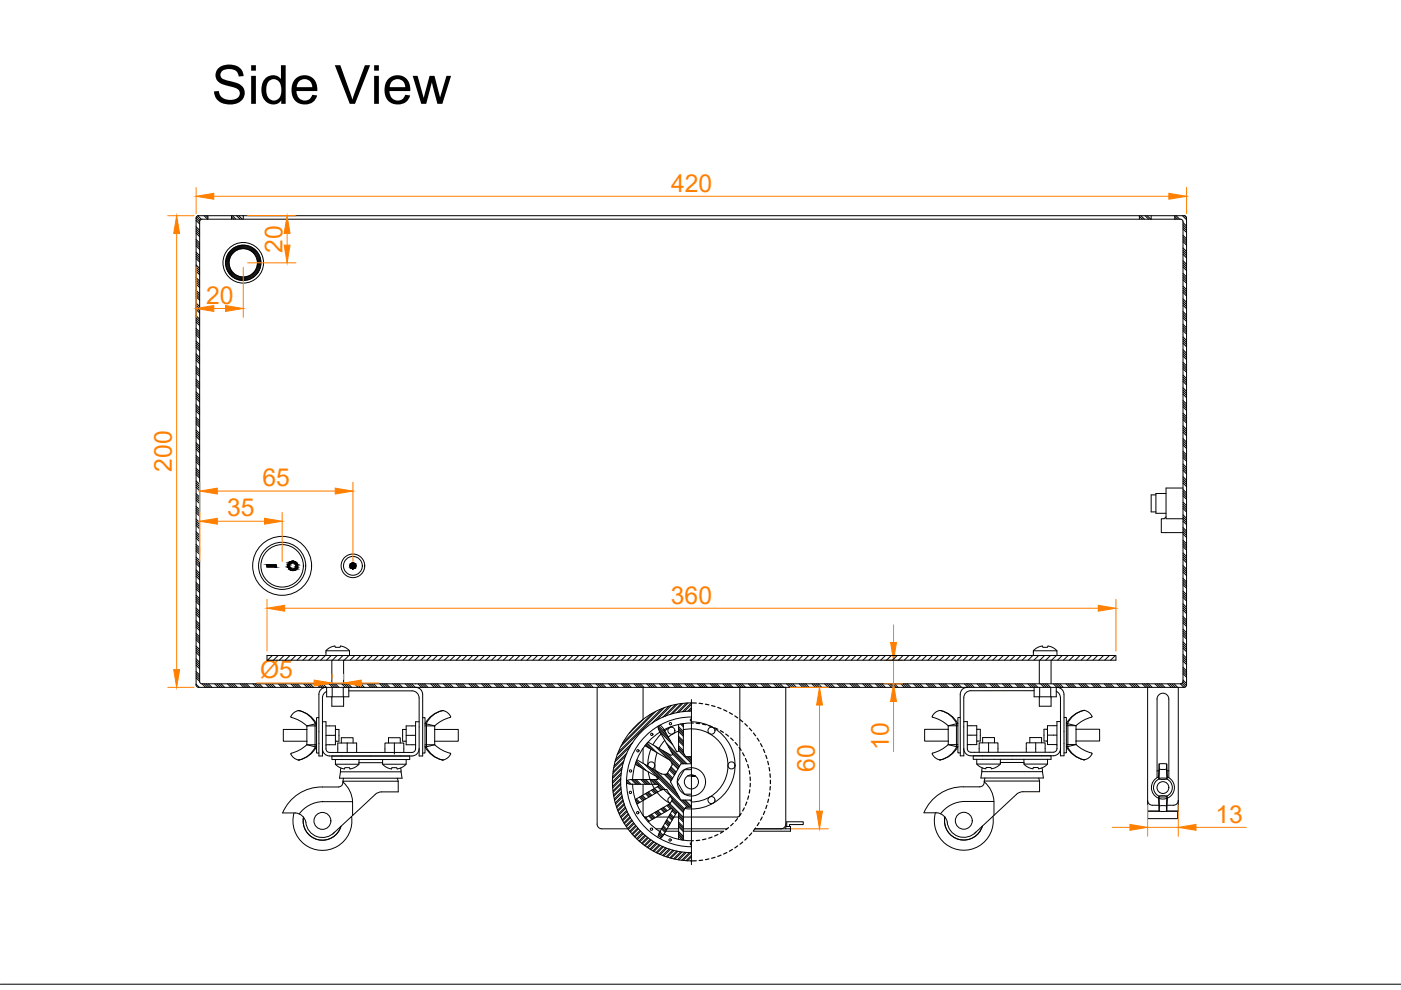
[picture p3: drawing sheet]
<svg xmlns="http://www.w3.org/2000/svg" width="297mm" height="210mm" viewBox="0 0 297 210" stroke-linecap="round" stroke-linejoin="round" font-family="sans-serif">
<defs><g id="words">
<text font-size="11.4" x="44.9" y="22">Side View</text>
<g font-size="5.2" fill="#ff7f00">
<text x="142.3" y="40.6">420</text>
<text x="59.9" y="53.6" transform="rotate(-90 59.9 53.6)">20</text>
<text x="43.7" y="64.4">20</text>
<text x="36.4" y="100" transform="rotate(-90 36.4 100)">200</text>
<text x="55.7" y="103.1">65</text>
<text x="48.2" y="109.5">35</text>
<text x="142.2" y="128">360</text>
<text x="55.1" y="143.7">Ø5</text>
<text x="188.5" y="159" transform="rotate(-90 188.5 159)">10</text>
<text x="172.7" y="163.6" transform="rotate(-90 172.7 163.6)">60</text>
<text x="257.7" y="174.4">13</text>
</g>
</g></defs>
<!-- layer: 0 -->
<g fill="none" stroke="#000" stroke-width=".21">
<path d="M41.6 57.5l.7 .8M41.6 54.8l.7 .8M41.6 52.1l.7 .8M41.6 49.4l.7 .8M41.6 46.7l.7 .8M41.6 59.8l.7 .7M41.6 57.1l.7 .7M41.6 54.4l.7 .7M41.6 51.7l.7 .7M41.6 49l.7 .7M41.6 46.3l.7 .7M41.6 59.3l.7 .8"/>
<path d="M41.6 56.6l.7 .8M41.6 53.9l.7 .8M41.6 51.2l.7 .8M41.6 48.5l.7 .8M41.6 58.9l.7 .7M41.6 56.2l.7 .7M41.6 53.5l.7 .7M41.6 50.8l.7 .7M41.6 48.1l.7 .7M41.7 45.9l.7 .8M41.9 45.7l.8 .8M42.3 47l.3-.5h.2h207.5l.5 .2v.3v97.5l-.2 .4-207.8 .1"/>
<path d="M42.3 47v97.5l-.7-.8M43.3 45.7l.7 .8M43.7 45.7l.4 .4M44.1 45.7v.8M48.6 55.8l-.7 .7M48.6 55.6l-.7 .7M48.6 56l-.7 .7M48.6 55.3l-.8 .8M48.6 56.2l-.6 .6M48.6 55.1l-.8 .8M48.7 56.4l-.6 .6M48.7 56.6l-.6 .6"/>
<path d="M48.7 54.8l-.9 .9M48.8 56.8l-.6 .5M48.8 56.9l-.5 .6M48.9 57.1l-.6 .5M48.9 54.4l-1.1 1M49 57.2l-.6 .6M49.1 57.4l-.6 .5M49.1 46l.5 .5M49.1 45.7v.8M49.1 57.5l-.5 .5M49.3 57.6l-.6 .5M49.3 45.7l.7 .8"/>
<path d="M49.3 57.7l-.5 .6M49.5 57.9l-.6 .5M49.6 58l-.6 .5M49.6 52.5l-1.2 1.3M49.7 58.1l-.5 .5M49.8 58.2l-.5 .5M50 58.3l-.6 .5M50.1 52.3l-2 1.9M50.1 58.3l-.6 .6M50.2 45.7l.7 .8M50.2 58.4l-.5 .6M50.4 58.5l-.6 .5"/>
<path d="M50.4 52.2l-2.4 2.4M50.6 58.6l-.6 .5M50.6 45.7l.8 .8M50.7 58.6l-.6 .6M50.8 52.1l-2.9 2.8M50.9 58.7l-.6 .6M51 52l-3.1 3.2M51.1 58.7l-.6 .6M51.3 52l-1.1 1.1M51.3 58.7l-.7 .7M51.5 58.7l-.7 .7M51.5 45.7l.1 .1"/>
<path d="M51.5 52l-.9 .9M51.6 45.7v.8M51.7 58.7l-.7 .7M51.7 52l-.8 .8M52 52l-.8 .8M52 58.7l-.8 .8M52.2 52l-.8 .7M52.3 58.7l-.9 .8M52.3 52.1l-.6 .6M52.5 52.1l-.6 .6M52.6 58.6l-.9 .9M52.7 52.1l-.6 .7"/>
<path d="M52.9 52.2l-.6 .6M53 58.4l-1.1 1.1M53 52.3l-.6 .6M53.2 52.3l-.6 .6M53.3 52.4l-.5 .6M53.5 52.5l-.6 .5M53.6 52.6l-.5 .5M53.7 52.7l-.5 .5M53.9 52.8l-.6 .5M54 52.9l-.5 .5M54.1 53l-.5 .5M54.2 53.1l-.5 .5"/>
<path d="M54.3 53.2l-.5 .5M54.4 53.3l-.5 .6M54.5 53.4l-.5 .6M54.6 53.6l-.5 .5M54.7 53.7l-.5 .6M54.8 57.7l-1.2 1.2M54.8 53.8l-.5 .6M54.9 54l-.6 .6M55 54.1l-.6 .6M55 57.2l-1.9 2M55 54.3l-.5 .6M55.1 54.5l-.6 .6"/>
<path d="M55.1 56.9l-2.4 2.4M55.2 54.6l-.7 .6M55.2 54.8l-.6 .6M55.2 56.6l-2.8 2.8M55.3 55l-.7 .7M55.3 55.2l-.7 .7M55.3 56.3l-3.2 3.1M55.3 55.4l-.7 .7M55.3 56l-1.1 1.1M55.3 55.6l-.8 .8M55.3 55.8l-.9 .9M241.6 45.9l.6 .6"/>
<path d="M241.6 45.7v.8M241.9 45.7l.7 .8M242.8 45.7l.7 .8M243.2 45.7l.8 .8M244.1 45.7v.8M249.1 46.3l.1 .2M249.1 45.9l.6 .6M249.1 45.7v.8M249.4 45.7l.7 .8M250.7 45.7l.9 .9M250.8 59.3l.8 .8M250.8 56.6l.8 .8"/>
<path d="M250.8 53.9l.8 .8M250.8 51.2l.8 .8M250.8 48.5l.8 .8M250.8 58.9l.8 .7M250.8 56.2l.8 .7M250.8 53.5l.8 .7M250.8 50.8l.8 .7M250.8 48.1l.8 .7M250.8 58.4l.8 .8M250.8 55.7l.8 .8M250.8 53l.8 .8M250.8 50.3l.8 .8"/>
<path d="M250.8 47.6l.8 .8M250.8 58l.8 .7M250.8 55.3l.8 .7M250.8 52.6l.8 .7M250.8 49.9l.8 .7M250.8 47.2l.8 .7M251.2 45.7l.4 .4M41.6 79.1l.7 .7M41.6 76.4l.7 .7M41.6 73.7l.7 .7M41.6 71l.7 .7M41.6 68.3l.7 .7"/>
<path d="M41.6 65.6l.7 .8M41.6 62.9l.7 .8M41.6 60.2l.7 .8M41.6 78.6l.7 .8M41.6 75.9l.7 .8M41.6 73.2l.7 .8M41.6 70.5l.7 .8M41.6 67.8l.7 .8M41.6 65.1l.7 .8M41.6 62.5l.7 .7M41.6 78.2l.7 .7M41.6 75.5l.7 .7"/>
<path d="M41.6 72.8l.7 .7M41.6 70.1l.7 .7M41.6 67.4l.7 .7M41.6 64.7l.7 .8M41.6 62l.7 .8M41.6 77.7l.7 .8M41.6 75l.7 .8M41.6 72.3l.7 .8M41.6 69.6l.7 .8M41.6 66.9l.7 .8M41.6 64.2l.7 .8M41.6 61.6l.7 .7"/>
<path d="M250.8 78.2l.8 .7M250.8 75.5l.8 .7M250.8 72.8l.8 .7M250.8 70.1l.8 .7M250.8 67.4l.8 .7M250.8 64.7l.8 .8M250.8 62l.8 .8M250.8 77.7l.8 .8M250.8 75l.8 .8M250.8 72.3l.8 .8M250.8 69.7l.8 .7M250.8 67l.8 .7"/>
<path d="M250.8 64.3l.8 .7M250.8 61.6l.8 .7M250.8 80l.8 .7M250.8 77.3l.8 .7M250.8 74.6l.8 .7M250.8 71.9l.8 .7M250.8 69.2l.8 .7M250.8 66.5l.8 .8M250.8 63.8l.8 .8M250.8 61.1l.8 .8M250.8 79.5l.8 .8M250.8 76.8l.8 .8"/>
<path d="M250.8 74.1l.8 .8M250.8 71.4l.8 .8M250.8 68.8l.8 .7M250.8 66.1l.8 .7M250.8 63.4l.8 .7M250.8 60.7l.8 .7M41.6 95.2l.7 .8M41.6 97.9l.7 .8M41.6 92.5l.7 .8M41.6 89.8l.7 .8M41.6 87.1l.7 .8M41.6 84.5l.7 .7"/>
<path d="M41.6 81.8l.7 .7M41.6 97.5l.7 .7M41.6 94.8l.7 .7M41.6 92.1l.7 .7M41.6 89.4l.7 .7M41.6 86.7l.7 .8M41.6 84l.7 .8M41.6 81.3l.7 .8M41.6 99.7l.7 .8M41.6 97l.7 .8M41.6 94.3l.7 .8M41.6 91.6l.7 .8"/>
<path d="M41.6 88.9l.7 .8M41.6 86.2l.7 .8M41.6 83.6l.7 .7M41.6 80.9l.7 .7M41.6 99.3l.7 .7M41.6 96.6l.7 .7M41.6 93.9l.7 .7M41.6 91.2l.7 .7M41.6 88.5l.7 .7M41.6 85.8l.7 .8M41.6 83.1l.7 .8M41.6 80.4l.7 .8"/>
<path d="M250.8 95.7l.8 .7M250.8 99.7l.8 .8M250.8 97l.8 .8M250.8 94.3l.8 .8M250.8 91.7l.8 .7M250.8 89l.8 .7M250.8 86.3l.8 .7M250.8 83.6l.8 .7M250.8 80.9l.8 .7M250.8 99.3l.8 .7M250.8 96.6l.8 .7M250.8 93.9l.8 .8"/>
<path d="M250.8 91.2l.8 .8M250.8 88.5l.8 .8M250.8 85.8l.8 .8M250.8 83.1l.8 .8M250.8 80.4l.8 .8M250.8 98.8l.8 .8M250.8 96.1l.8 .8M250.8 93.4l.8 .8M250.8 90.8l.8 .7M250.8 88.1l.8 .7M250.8 85.4l.8 .7M250.8 82.7l.8 .7"/>
<path d="M250.8 98.4l.8 .7M250.8 93l.8 .8M250.8 90.3l.8 .8M250.8 87.6l.8 .8M250.8 84.9l.8 .8M250.8 82.2l.8 .8M41.6 119.5l.7 .7M41.6 116.8l.7 .7M41.6 114.1l.7 .7M41.6 111.4l.7 .7M41.6 108.7l.7 .8M41.6 106l.7 .8"/>
<path d="M41.6 103.3l.7 .8M41.6 100.6l.7 .8M41.6 119l.7 .8M41.6 116.3l.7 .8M41.6 113.6l.7 .8M41.6 110.9l.7 .8M41.6 108.2l.7 .8M41.6 105.6l.7 .7M41.6 102.9l.7 .7M41.6 100.2l.7 .7M41.6 118.6l.7 .7M41.6 115.9l.7 .7"/>
<path d="M41.6 113.2l.7 .7M41.6 110.5l.7 .7M41.6 107.8l.7 .8M41.6 105.1l.7 .8M41.6 102.4l.7 .8M41.6 118.1l.7 .8M41.6 115.4l.7 .8M41.6 112.7l.7 .8M41.6 110l.7 .8M41.6 107.4l.7 .7M41.6 104.7l.7 .7M41.6 102l.7 .7"/>
<path d="M56.6 119.7h2v.5h-2zM245.1 104.9h-1v3.6h1M247.2 109.6l-.4 .4h-.6v2.9h4.6M247.2 104.6h-2.1v4.2h2.1M250.8 118.6l.8 .7M250.8 115.9l.8 .7M250.8 113.2l.8 .8M250.8 110.5l.8 .8M250.8 107.8l.8 .8M250.8 105.1l.8 .8M250.8 102.4l.8 .8M250.8 118.1l.8 .8"/>
<path d="M250.8 115.4l.8 .8M250.8 112.8l.8 .7M250.8 110.1l.8 .7M250.8 107.4l.8 .7M250.8 104.7l.8 .7M250.8 102l.8 .7M250.8 117.7l.8 .7M250.8 115l.8 .8M250.8 112.3l.8 .8M250.8 109.6l.8 .8M250.8 106.9l.8 .8M250.8 104.2l.8 .8"/>
<path d="M250.8 101.5l.8 .8M250.8 119.9l.8 .8M250.8 117.2l.8 .8M250.8 114.5l.8 .8M250.8 111.9l.8 .7M250.8 109.2l.8 .7M250.8 106.5l.8 .7M250.8 103.8l.8 .7M250.8 101.1l.8 .7M250.8 103.5h-3.6v6.5h3.6M41.6 138.3l.7 .8M41.6 135.6l.7 .8"/>
<path d="M41.6 133l.7 .7M41.6 130.3l.7 .7M41.6 127.6l.7 .7M41.6 124.9l.7 .7M41.6 122.2l.7 .7M41.6 137.9l.7 .7M41.6 135.2l.7 .7M41.6 132.5l.7 .7M41.6 129.8l.7 .8M41.6 127.1l.7 .8M41.6 124.4l.7 .8M41.6 121.7l.7 .8"/>
<path d="M41.6 137.4l.7 .8M41.6 134.8l.7 .7M41.6 132.1l.7 .7M41.6 129.4l.7 .7M41.6 126.7l.7 .7M41.6 124l.7 .7M41.6 121.3l.7 .7M41.6 139.7l.7 .7M41.6 137l.7 .7M41.6 134.3l.7 .7M41.6 131.6l.7 .7M41.6 128.9l.7 .8"/>
<path d="M41.6 126.2l.7 .8M41.6 123.5l.7 .8M41.6 120.8l.7 .8M56.6 139h180v1h-180zM57.7 139l-1 1M59 139l-1 1M60.2 139l-1 1M61.5 139l-1 1M62.7 139l-1 1M64 139l-1 1M65.2 139l-1 1M66.5 139l-1 1"/>
<path d="M67.7 139l-1 1M69 139l-1 1M69.1 138h5v1h-5zM70.2 139l-1 1M70.4 140v5M71 137l-1.2 .4-.7 .6M71 137l.1 .2h1l.1-.2 .4 .1 .8 .3 .7 .6M71.5 139l-1 1M72.7 139l-1 1M72.9 140v5M74 139l-1 1M75.2 139l-1 1"/>
<path d="M76.5 139l-1 1M77.7 139l-1 1M79 139l-1 1M80.2 139l-1 1M81.5 139l-1 1M82.7 139l-1 1M84 139l-1 1M85.2 139l-1 1M86.5 139l-1 1M87.7 139l-1 1M89 139l-1 1M90.2 139l-1 1"/>
<path d="M91.5 139l-1 1M92.7 139l-1 1M94 139l-1 1M95.2 139l-1 1M96.5 139l-1 1M97.7 139l-1 1M99 139l-1 1M100.2 139l-1 1M101.5 139l-1 1M102.7 139l-1 1M104 139l-1 1M105.2 139l-1 1"/>
<path d="M106.5 139l-1 1M107.7 139l-1 1M109 139l-1 1M110.2 139l-1 1M111.5 139l-1 1M112.7 139l-1 1M114 139l-1 1M115.2 139l-1 1M116.5 139l-1 1M117.7 139l-1 1M119 139l-1 1M120.2 139l-1 1"/>
<path d="M121.5 139l-1 1M122.7 139l-1 1M124 139l-1 1M125.2 139l-1 1M126.5 139l-1 1M127.7 139l-1 1M129 139l-1 1M130.2 139l-1 1M131.5 139l-1 1M132.7 139l-1 1M134 139l-1 1M135.2 139l-1 1"/>
<path d="M136.5 139l-1 1M137.7 139l-1 1M139 139l-1 1M140.2 139l-1 1M141.5 139l-1 1M142.7 139l-1 1M144 139l-1 1M145.2 139l-1 1M146.5 139l-1 1M147.7 139l-1 1M149 139l-1 1M150.2 139l-1 1"/>
<path d="M151.5 139l-1 1M152.7 139l-1 1M154 139l-1 1M155.2 139l-1 1M156.5 139l-1 1M157.7 139l-1 1M159 139l-1 1M160.2 139l-1 1M161.5 139l-1 1M162.7 139l-1 1M164 139l-1 1M165.2 139l-1 1"/>
<path d="M166.5 139l-1 1M167.7 139l-1 1M169 139l-1 1M170.2 139l-1 1M171.5 139l-1 1M172.7 139l-1 1M174 139l-1 1M175.2 139l-1 1M176.5 139l-1 1M177.7 139l-1 1M179 139l-1 1M180.2 139l-1 1"/>
<path d="M181.5 139l-1 1M182.7 139l-1 1M184 139l-1 1M185.2 139l-1 1M186.5 139l-1 1M187.7 139l-1 1M189 139l-1 1M190.2 139l-1 1M191.5 139l-1 1M192.7 139l-1 1M194 139l-1 1M195.2 139l-1 1"/>
<path d="M196.5 139l-1 1M197.7 139l-1 1M199 139l-1 1M200.2 139l-1 1M201.5 139l-1 1M202.7 139l-1 1M204 139l-1 1M205.2 139l-1 1M206.5 139l-1 1M207.7 139l-1 1M209 139l-1 1M210.2 139l-1 1"/>
<path d="M211.5 139l-1 1M212.7 139l-1 1M214 139l-1 1M215.2 139l-1 1M216.5 139l-1 1M217.7 139l-1 1M219 139l-1 1M219.1 138l1-.8 .9-.2 .1 .2h1l.1-.2 .4 .1 .8 .3 .7 .6M219.1 138h5v1h-5zM220.2 139l-1 1M220.4 140v5M221.5 139l-1 1"/>
<path d="M222.7 139l-1 1M222.8 140v5M224 139l-1 1M225.2 139l-1 1M226.5 139l-1 1M227.7 139l-1 1M229 139l-1 1M230.2 139l-1 1M231.5 139l-1 1M232.7 139l-1 1M234 139l-1 1M235.2 139l-1 1"/>
<path d="M236.5 139l-1 1M250.8 137.4l.8 .8M250.8 134.8l.8 .7M250.8 132.1l.8 .7M250.8 129.4l.8 .7M250.8 126.7l.8 .7M250.8 124l.8 .7M250.8 121.3l.8 .7M250.8 139.7l.8 .7M250.8 137l.8 .8M250.8 134.3l.8 .8M250.8 131.6l.8 .8"/>
<path d="M250.8 128.9l.8 .8M250.8 126.2l.8 .8M250.8 123.5l.8 .8M250.8 120.8l.8 .8M250.8 139.2l.8 .8M250.8 136.5l.8 .8M250.8 133.9l.8 .7M250.8 131.2l.8 .7M250.8 128.5l.8 .7M250.8 125.8l.8 .7M250.8 123.1l.8 .7M250.8 120.4l.8 .7"/>
<path d="M250.8 138.8l.8 .7M250.8 136.1l.8 .8M250.8 133.4l.8 .8M250.8 130.7l.8 .8M250.8 128l.8 .8M250.8 125.3l.8 .8M250.8 122.6l.8 .8M41.6 141l.7 .8M41.6 143.3l.7 .7M41.6 140.6l.7 .7M41.6 142.8l.7 .8M41.6 140.1l.7 .8"/>
<path d="M41.6 145.1l.6 .6M41.6 142.4l.7 .7M42.3 144.5l.1 .2 .4 .3M42.8 145l.8 .7M43.3 145l.7 .7M43.7 145l.8 .7M44.2 145l.7 .7M45.5 145l.8 .7M46 145l.7 .7M46.4 145l.8 .7M46.9 145l.7 .7M48.2 145l.8 .7"/>
<path d="M48.7 145l.7 .7M49.1 145l.8 .7M49.6 145l.7 .7M50.9 145l.8 .7M51.4 145l.7 .7M51.8 145l.8 .7M52.3 145l.7 .7M53.6 145l.8 .7M54.1 145l.7 .7M54.5 145l.8 .7M55 145l.7 .7M56.3 145l.8 .7"/>
<path d="M56.8 145l.7 .7M57.2 145l.8 .7M57.7 145l.7 .7M59 145l.7 .7M59.4 145l.8 .7M59.9 145l.7 .7M60.3 145l.8 .7M61.7 145l.7 .7M61.7 152.1l1.8 .7 1.6 1.1h2M62.1 145l.8 .7M62.6 145l.7 .7M63 145l.8 .7"/>
<path d="M63.4 150.7a5.5 5.5 0 0 1 3.7 2.8h-.2M63.4 150.7a1.84 1.84 0 0 0-1.7 1.4M63.4 150.7a5.1 5.1 0 0 1 3.5 2.8M64.4 145l.7 .7M64.8 145l.8 .7M65.1 157.9a10.1 10.1 0 0 1-3.4 1.9 2.09 2.09 0 0 0 1.7 1.3M65.1 154.7v2.5M65.1 154.7h-5v2.5h5M65.1 157.9h2M65.1 157.9l1.8 .5M65.1 157.2v.7M65.3 145l.7 .7"/>
<path d="M65.7 145l.8 .7M66.9 158.3h.2a5.5 5.5 0 0 1-3.7 2.8M66.9 158.3a5.1 5.1 0 0 1-3.5 2.8M66.9 153.5l-1.8 .4v.8M66.9 153.5v4.8M67.1 145l.7 .7M67.5 145l.8 .7M67.6 152.2h-.5v7.5h.5M68 145l.7 .7M68.4 153h.7v5.8a.75 .75 0 0 0 .8 .7h17.5a.76 .76 0 0 0 .7-.7v-5.8h.8M68.4 158.8a1.5 1.5 0 0 0 1.5 1.5h17.5a1.52 1.52 0 0 0 1.5-1.5M68.4 145l.8 .7"/>
<path d="M69.1 145.7a1.5 1.5 0 0 0-1.5 1.5v13.1h.8v-12.3l.1-.7 .8-.7M69.1 153.9h2v4h-2M69.1 155.9h2M69.3 145.7v2h4.7v-2M69.8 145l.7 .7M70.2 145l.8 .7M70.4 147.7v2h2.5v-2M70.4 145.7v2M70.7 145l.7 .7M71.1 145l.8 .7M71.1 154.7h.8v2.5h-.8M71.6 159.5v-2h4v2"/>
<path d="M72.4 157.5v-1.1h2.5v1.1M72.5 145l.7 .7M72.8 145.7v2M72.9 145l.8 .7M73.4 145l.7 .7M73.6 157.5v2M73.8 145l.8 .7M74 146.5h13.4a1.5 1.5 0 0 1 1.5 1.5M75.2 145l.7 .7M75.6 145l.8 .7M76.1 145l.7 .7M76.5 145l.8 .7"/>
<path d="M77.9 145l.7 .7M78.3 145l.8 .7M78.7 145l.8 .7M79.2 145l.8 .7M80.5 145l.8 .7M81 145l.7 .7M81.4 145l.8 .7M81.6 159.5v-2h4v2M81.9 145l.7 .7M82.4 157.5v-1.1h2.5v1.1M83.2 145l.8 .7M83.6 157.5v2.4"/>
<path d="M83.7 145l.7 .7M84.1 145l.8 .7M84.6 145l.7 .7M85.9 145l.8 .7M86.1 155.9h2M86.1 154.7h-.7v2.5h.7M86.4 145l.7 .7M86.8 145l.8 .7M87.3 145l.7 .7M88.1 145.7a1.5 1.5 0 0 1 1.5 1.5v13.1h-.7v-12.3M88.1 153.9h-2v4h2M88.6 145l.8 .7"/>
<path d="M89.1 145l.7 .7M89.5 145l.8 .7M89.6 152.2h.5v7.5h-.5M90 145l.7 .7M90.1 157.9h2.1M90.4 153.5v4.8M90.4 153.5l1.8 .4v.8M90.4 158.3a5.1 5.1 0 0 0 3.4 2.8M90.4 158.3h-.3a5.5 5.5 0 0 0 3.7 2.8M91.3 145l.8 .7M91.8 145l.7 .7M92.2 157.9a10.1 10.1 0 0 0 3.4 1.9 2.09 2.09 0 0 1-1.8 1.3"/>
<path d="M92.2 154.7v2.5M92.2 154.7h5v2.5h-5M92.2 157.9l-1.8 .5M92.2 157.2v.7M92.2 145l.8 .7M92.7 145l.7 .7M93.8 150.7a1.84 1.84 0 0 1 1.7 1.4M93.8 150.7a5.4 5.4 0 0 0-3.7 2.8h.3M93.8 150.7a5.1 5.1 0 0 0-3.4 2.8M94 150.7h-.2M94 145l.8 .7M94.5 145l.7 .7"/>
<path d="M94.9 145l.8 .7M95.4 145l.7 .7M95.5 152.1l-1.8 .7-1.5 1.1h-2.1M96.7 145l.8 .7M97.2 145l.7 .7M97.6 145l.8 .7M98.1 145l.7 .7M99.4 145l.8 .7M99.9 145l.7 .7M100.3 145l.8 .7M100.7 145l.8 .7M102.1 145l.7 .7"/>
<path d="M102.5 145l.8 .7M103 145l.7 .7M103.4 145l.8 .7M104.8 145l.7 .7M105.2 145l.8 .7M105.7 145l.7 .7M106.1 145l.8 .7M107.5 145l.7 .7M107.9 145l.8 .7M108.4 145l.7 .7M108.8 145l.8 .7M110.2 145l.7 .7"/>
<path d="M110.6 145l.8 .7M111.1 145l.7 .7M111.5 145l.8 .7M112.9 145l.7 .7M113.3 145l.8 .7M113.8 145l.7 .7M114.2 145l.8 .7M115.6 145l.7 .7M116 145l.8 .7M116.5 145l.7 .7M116.9 145l.8 .7M118.3 145l.7 .7"/>
<path d="M118.7 145l.8 .7M119.2 145l.7 .7M119.6 145l.8 .7M121 145l.7 .7M121.4 145l.8 .7M121.9 145l.7 .7M122.3 145l.8 .7M123.7 145l.7 .7M124.1 145l.7 .7M124.6 145l.7 .7M125 145l.7 .7M126.4 145l.7 .7"/>
<path d="M126.6 145.7v29M126.8 145l.7 .7M127.2 145l.8 .7M127.7 145l.7 .7M129 145l.8 .7M129.5 145l.7 .7M129.9 145l.8 .7M130.4 145l.7 .7M131.7 145l.8 .7M132.2 145l.7 .7M132.6 145l.8 .7M133.1 145l.7 .7"/>
<path d="M134.4 145l.8 .7M134.9 145l.7 .7M135.3 145l.8 .7M135.8 145l.7 .7M136.3 145.7v6.8M136.3 158.7v3.1M137.1 145l.8 .7M137.6 145l.7 .7M138 158.8l-.5 1.8-.2 1.8M138 145l.8 .7M138.5 145l.7 .7M139.3 159.6l-.4 1.8v1.9"/>
<path d="M139.8 145l.8 .7M140.2 155.6l-1 1.1-.8 1.2M140.3 145l.7 .7M140.7 145l.8 .7M140.9 157l-1.2 1.7M141.2 145l.7 .7M142.5 154l-1.6 1M142.5 145l.8 .7M143 145l.7 .7M143.4 145l.8 .7M143.9 145l.7 .7M143.9 155l-2.2 1.3"/>
<path d="M144.9 154.7a7.8 7.8 0 0 1 9.4 6.7 7.8 7.8 0 0 1-7.7 8.6M145.2 145l.8 .7M145.7 145l.7 .7M146.1 145l.8 .7M146.6 145l.7 .7M146.6 153a9.2 9.2 0 0 1 9.2 10 9.2 9.2 0 0 1-10.6 8.4M146.6 145.7h20v29M146.6 148.3v.7M147.9 145l.7 .7M148.3 145l.8 .7M148.8 145l.7 .7M149.2 145l.8 .7"/>
<path d="M150.6 145l.7 .7M151 145l.8 .7M151.5 145l.7 .7M151.9 145l.8 .7M153.3 145l.7 .7M153.7 145l.8 .7M154.2 145l.7 .7M154.6 145l.8 .7M156 145l.7 .7M156.4 145l.8 .7M156.9 145.7l-.1 27.3-.4 .2h-11.5M156.9 145l.7 .7"/>
<path d="M157.3 145l.8 .7M158.7 145l.7 .7M159.1 145l.8 .7M159.6 145l.7 .7M160 145l.8 .7M161.4 145l.7 .7M161.8 145l.8 .7M162.3 145l.7 .7M162.7 145l.8 .7M164.1 145l.7 .7M164.5 145l.8 .7M165 145l.7 .7"/>
<path d="M165.4 145l.8 .7M166.8 145l.7 .7M167.2 145l.8 .7M167.7 145l.7 .7M168.1 145l.8 .7M169.4 145l.8 .7M169.9 145l.8 .7M170.3 145l.8 .7M170.8 145l.7 .7M172.1 145l.8 .7M172.6 145l.7 .7M173 145l.8 .7"/>
<path d="M173.5 145l.7 .7M174.8 145l.8 .7M175.3 145l.7 .7M175.7 145l.8 .7M176.2 145l.7 .7M177.5 145l.8 .7M178 145l.7 .7M178.4 145l.8 .7M178.9 145l.7 .7M180.2 145l.8 .7M180.7 145l.7 .7M181.1 145l.8 .7"/>
<path d="M181.6 145l.7 .7M182.9 145l.8 .7M183.4 145l.7 .7M183.8 145l.8 .7M184.3 145l.7 .7M185.6 145l.8 .7M186.1 145l.7 .7M186.5 145l.8 .7M187 145l.7 .7M188.3 145l.8 .7M188.8 145l.7 .7M189.2 145l.8 .7"/>
<path d="M189.6 145l.8 .7M191 145l.8 .7M191.4 145l.8 .7M191.9 145l.7 .7M192.3 145l.8 .7M193.7 145l.7 .7M194.1 145l.8 .7M194.6 145l.7 .7M195 145l.8 .7M196.4 145l.7 .7M196.8 145l.8 .7M197.3 145l.7 .7"/>
<path d="M197.7 145l.8 .7M199.1 145l.7 .7M199.4 150.7a5.1 5.1 0 0 1 3.4 2.7M199.4 150.6a5.5 5.5 0 0 1 3.7 2.9M199.4 150.6a1.67 1.67 0 0 0-1.7 1.5l1.8 .7 1.5 1.1h2.1M199.5 145l.8 .7M200 145l.7 .7M200.4 145l.8 .7M201 154.6v2.5M201 154.6h-5v2.5h5M201 157.9l-1.5 1.1-1.8 .7M201 157.9l1.8 .4"/>
<path d="M201 157.1v.8M201.8 145l.7 .7M202.2 145l.8 .7M202.7 145l.7 .7M202.8 153.4l.3 .1M202.8 158.3a4.9 4.9 0 0 1-3.6 2.8 1.5 1.5 0 0 1-1.5-1.4M202.8 153.4v4.9M202.8 158.3h.3a5.3 5.3 0 0 1-3.9 2.8M202.8 153.4l-1.8 .5v.7M203.1 157.9h-2.1M203.1 145l.8 .7M203.6 152.1h-.5v7.5h.5"/>
<path d="M204.5 145l.7 .7M204.9 145l.8 .7M205.1 145.7a1.5 1.5 0 0 0-1.5 1.5v13.1h.8l-.1-1.5M205.1 145.7h-163.3l-.2-.5v-99.2l.5-.3 209.2 .1 .3 .4v99l-.3 .5h-.2h-7.8M205.1 145.7h38.2M205.1 153.9h2v4h-2M205.1 155.9h2M205.4 145l.7 .7M205.8 145l.8 .7M207.1 154.6h.7v2.5h-.7M207.2 145l.7 .7M207.6 159.5v-2h4v2"/>
<path d="M207.6 145l.8 .7M208.1 145l.7 .7M208.3 157.5v-1.1h2.5v1.1M208.5 145l.8 .7M209.6 157.5v2M209.9 145l.7 .7M210.3 145l.8 .7M210.8 145l.7 .7M211.2 145l.8 .7M212.6 145l.7 .7M213 145l.7 .7M213.5 145l.7 .7"/>
<path d="M213.9 145l.7 .7M215.3 145l.7 .7M215.7 145l.7 .7M216.2 145l.7 .7M216.6 145l.7 .7M217.6 159.5v-2h4v2M217.9 145l.8 .7M218.3 157.5v-1.1h2.5v1.1M218.4 145l.7 .7M218.8 145l.8 .7M219.3 146.4h-13.5a1.5 1.5 0 0 0-1.5 1.5v10.9M219.3 145.7v2h4.7v-2"/>
<path d="M219.3 145l.7 .7M219.6 157.5v2M220.4 147.7v2h2.4v-2M220.4 145.7v2M220.6 145l.8 .7M221.1 145l.7 .7M221.5 145l.8 .7M222 145l.7 .7M222.1 155.9h2M222.1 154.6h-.8v2.5h.8M222.8 145.7v2M223.3 145l.8 .7"/>
<path d="M223.8 145l.7 .7M224.1 145.7a1.51 1.51 0 0 1 1.5 1.5v13h-.8v-12.3l-.1-.6-.8-.7M224.1 153.9h-2v4h2M224.2 145l.8 .7M224.7 145l.7 .7M224.8 158.7a1.5 1.5 0 0 1-1.5 1.5l-17.5 .1a1.52 1.52 0 0 1-1.5-1.6M224.8 153h-.7v5.7a.75 .75 0 0 1-.8 .8h-17.5a.76 .76 0 0 1-.7-.8v-5.7h-.8M225.6 152.1h.5v7.5h-.5M226 145l.8 .7M226.1 157.9h2M226.3 153.4v4.9M226.3 158.3h-.2a5.5 5.5 0 0 0 3.7 2.8"/>
<path d="M226.3 158.3a5.1 5.1 0 0 0 3.5 2.8M226.3 153.4l1.8 .5v.7M226.5 145l.7 .7M226.9 145l.8 .7M227.4 145l.7 .7M228.1 154.6v2.5M228.1 154.6h5v2.5h-5M228.1 157.9l-1.8 .4M228.1 157.1v.8M228.1 157.9a10.2 10.2 0 0 0 3.4 1.9 2.09 2.09 0 0 1-1.7 1.3M228.7 145l.8 .7M229.2 145l.7 .7"/>
<path d="M229.6 145l.8 .7M229.8 150.6a5.1 5.1 0 0 0-3.5 2.8M229.8 150.6a1.84 1.84 0 0 1 1.7 1.4l-.1 .1M229.8 150.6a5.5 5.5 0 0 0-3.7 2.8h.2M230.1 145l.7 .7M231.4 145l.8 .7M231.4 152.1l-1.7 .6-1.6 1.2h-2M231.9 145l.7 .7M232.3 145l.8 .7M232.8 145l.7 .7M234.1 145l.8 .7M234.6 145l.7 .7"/>
<path d="M235 145l.8 .7M235.5 145l.7 .7M236.8 145l.7 .7M237.2 145l.8 .7M237.7 145l.7 .7M238.1 145l.8 .7M239.5 145l.7 .7M239.9 145l.8 .7M240.4 145l.7 .7M240.8 145l.8 .7M242.2 145l.7 .7M242.6 145l.8 .7"/>
<path d="M243.1 145l.7 .7M243.3 145.7v26.3h2.5h-2.5v1.6h6.4v-1.6h-2.3h2.4v-26.3M243.5 145l.8 .7M244.9 145l.7 .7M245.3 145l.8 .7M245.8 145l.7 .7M246.2 145l.8 .7M247.6 145l.7 .7M248 145l.8 .7M248.5 145l.7 .7M248.9 145l.8 .7M250.3 145l.7 .7"/>
<path d="M250.6 144.9l.8 .7M250.8 144.6l.8 .8M250.8 142.8l.8 .8M250.8 140.1l.8 .8M250.8 142.4l.8 .7M250.8 141.9l.8 .8M250.8 144.2l.8 .7M250.8 141.5l.8 .7M62.3 172.4a6.2 6.2 0 0 0 5.7 7.9 6.2 6.2 0 0 0 6.5-7.2M64.3 173.3a4.1 4.1 0 0 0 3.1 4.7 4.1 4.1 0 0 0 4.9-2.8M64.9 174.3a3.5 3.5 0 0 0 2.3 3.1 3.5 3.5 0 0 0 3.7-1M68.4 170h.1"/>
<path d="M68.4 170h6.4v2.9l-4.2 3.9M68.4 170a6.4 6.4 0 0 0-5 2.6M70.4 160.3v.7h16.5v-.7M71.1 162l1.1 .8 .8 .2 .1-.2h1l.1 .2 .4-.1 .8-.3 .7-.6M71.1 161v1h5v-.3M72.2 163.6h12.8l.2 1.4h-13.2zM72.3 162.8l-.1 .8M72.7 165.8l1.3 1.6 .5 1.2 .3 1.4M72.8 165l-.1 .6M76.1 161.7h5M76.1 161v.7M80.9 167.9l-.7 .1-.6 .4-4.8 4.5"/>
<path d="M80.9 167.9h3.5v-2.3h-11.7l-.3 .9-.7 .4a14.7 14.7 0 0 0-7.2 .7 9 9 0 0 0-4.6 4.8h2.7a2.47 2.47 0 0 1 2.3 1.9M81.1 162l1.1 .8 .8 .2 .1-.2h1l.1 .2 .4-.1 .8-.3 .7-.6M81.1 161v.7M84.2 165l.2 .6M84.9 162.8l.1 .8M86.1 161v1h-5v-.3M93.8 161.1h.2M126.6 174.7a1 1 0 0 0 1 1h5.5M136.3 169.7v3a.6 .6 0 0 0 .8 .5M136.3 163v2.3M136.3 166.3v2.3M137.4 162.4a.75 .75 0 0 1 .5-.8 .75 .75 0 0 1 .9 .5 .75 .75 0 0 1-.5 .9"/>
<path d="M137.4 163.6l.5 1.9 .8 1.7M139.1 175.7h1.2M139.1 173.2h2.6M139.2 164.7l.2 .6M139.3 168l1.3 1.3 1.4 1M139.8 176.2h.2M140.8 167.4l1.2 1.1M141.1 176.2h2.8M141.4 175.7h2.5M142.2 168.9a.75 .75 0 0 0-.6 .7 .75 .75 0 0 0 .5 .7M142.9 173.2h1M144.9 175.7h9.2"/>
<path d="M144.9 176.2h8.5M145.8 164.5h1.6h-.8M166.6 174.7a1 1 0 0 1-1 1h-5.5h7.5v.5h-7.9M166.6 175.7v-.5h1v.5M166.8 175.2v-1h3.5v.6h-2.9v.4M198.3 172.3a6.2 6.2 0 0 0 5.7 8 6.2 6.2 0 0 0 6.5-7.2M200.3 173.2a4.1 4.1 0 0 0 3.1 4.8 4.1 4.1 0 0 0 4.9-2.8M204.3 169.9h.1M204.3 169.9h6.4v3l-4.2 3.9M204.4 169.9a6.4 6.4 0 0 0-5 2.6M206.3 160.2v.8h16.5v-.8M207.1 162l.7 .6 .8 .3 .4 .1 .1-.3h1l.1 .3"/>
<path d="M207.1 161v1h5v-.3M208.2 163.6h12.8l.2 1.4h-13.2zM208.3 162.8l-.1 .8M208.7 165.8l-.3 .7-.7 .3a14.6 14.6 0 0 0-7.2 .8 9 9 0 0 0-4.6 4.7h2.7a2.54 2.54 0 0 1 2.3 2.6 3.5 3.5 0 0 0 6 1.5M208.7 165.8v-.2h11.7v2.3h-3.5l-1.1 .3-5.1 4.7M208.7 165.8l1.3 1.5 .5 1.3 .2 1.3M208.8 165l-.1 .6M212.1 162l-.7 .6-1.2 .4M212.1 161.7h5M212.1 161v.7M217.1 162l1 .8 .9 .2 .1-.3h1l.1 .3 .4-.1 .8-.3 .7-.6M217.1 161v.7"/>
<path d="M220.2 165l.2 .6M220.9 162.8l.1 .8M222.1 161v1h-5v-.3M243.3 169.7a1 1 0 0 0 1 1h1.4M245.3 164.9v-16.7a1.25 1.25 0 0 1 1.3-1.2 1.25 1.25 0 0 1 1.2 1.2v16.7M245.3 163.4h.4M245.6 164.7a2.44 2.44 0 0 0-1.5 2.3 2.44 2.44 0 0 0 1.5 2.2M245.7 168.8l.9-.1 .8 .1M245.7 165.2a1.99 1.99 0 0 0-1.1 1.8 1.99 1.99 0 0 0 1.1 1.8M245.7 165h1.7M245.8 168.8l-.2 .4 .2 2.8M245.8 168.8v2.1"/>
<path d="M245.8 162h1.6M245.8 172h1.6M245.8 162l-.2 2.7 .2 .5M245.8 162v1.1M245.8 163.1h1.5M245.8 170.9h1.5M245.8 163.1h.1M245.8 163.1v2.1M245.8 170.9v1.1M247.3 163.1l.1 2.1M247.3 170.9l.1 1.1M247.4 162l.1 2.7-.1 .5"/>
<path d="M247.4 162l-.1 1.1M247.4 168.9h-1.7M247.4 165.2a1.99 1.99 0 0 1 1.2 1.8 1.99 1.99 0 0 1-1.2 1.8M247.4 165.2l-.8 .1-.9-.1M247.4 168.8l.1 .4-.1 2.8M247.4 168.8l-.1 2.1M247.4 163.4h.4M247.5 164.7a2.44 2.44 0 0 1 1.3 3.2 2.44 2.44 0 0 1-3 1.4M249.8 169.7a1 1 0 0 1-1 1h-1.4M146.6 182.5v.8M.1 208.7h296.9"/>
<circle cx="51.6" cy="55.7" r="4.3"/>
<circle cx="51.6" cy="55.7" r="3.8"/>
<circle cx="51.6" cy="55.7" r="3"/>
<circle cx="59.8" cy="120" r="6.3"/>
<circle cx="59.8" cy="120" r="5"/>
<circle cx="59.8" cy="120" r="4.5"/>
<circle cx="62.1" cy="120" r="1"/>
<circle cx="62.1" cy="120" r=".75"/>
<circle cx="74.8" cy="120" r="2"/>
<circle cx="74.8" cy="120" r="2.5"/>
<circle cx="74.8" cy="120" r=".63"/>
<circle cx="142.3" cy="154.9" r=".75"/>
<circle cx="150.8" cy="154.9" r=".75"/>
<circle cx="68.4" cy="174.1" r="1.79"/>
<circle cx="146.6" cy="165.8" r="3"/>
<circle cx="146.6" cy="165.8" r="1.5"/>
<circle cx="150.8" cy="169.6" r=".75"/>
<circle cx="155.1" cy="162.3" r=".75"/>
<circle cx="204.3" cy="174" r="1.79"/>
<circle cx="246.6" cy="167" r="1.25"/>
</g>
<!-- layer: Dimensions -->
<g fill="none" stroke="#ff7f00" stroke-width=".21">
<path d="M41.6 39.7v5.6M251.6 39.7v5.6M35.6 45.7h5.5M37.5 49.5v92.5M41.6 56.7v10.6M45.3 41.6h202.5M51.6 56.7v10.6M52.5 45.7h10.2M52.5 55.7h10.2M60.9 49.5v2.5M45.3 65.4h2.5M42.3 102.2v16.8"/>
<path d="M46.1 110.5h10M46.1 104.1h25M59.8 108.6v10.4M74.8 102.2v16.8M56.6 127.1v10.9M60.4 129h172.5M187.5 140h3.8M189.4 132.5v3.7M189.4 140v5M236.6 127.1v10.9M35.6 145.7h5.5M54.4 144.8h12.2"/>
<path d="M70.4 142.9v1.1M70.4 144.8h2.5M72.9 142.9v1.1M76.6 144.8h3.8M167.5 145.7h8.1M173.8 149.5v22.5M187.5 145h3.8M189.4 148.7v10.7M167.5 175.7h8.1M235.8 175.4h3.8M243.3 170.7v6.6M243.3 175.4h6.5"/>
<path d="M249.8 170.7v6.6M253.6 175.4h10.6"/>
</g>
<g fill="#ff7f00" stroke="#ff7f00" stroke-width=".21">
<path d="M37.5 45.7l.6 3.8h-1.3z"/>
<path d="M36.8 142h1.3l-.6 3.7z"/>
<path d="M41.6 41.6l3.7-.6v1.2z"/>
<path d="M247.8 41l3.8 .6-3.8 .6z"/>
<path d="M188.8 136.2h1.3l-.7 3.8z"/>
<path d="M189.4 145l.7 3.7h-1.3z"/>
<path d="M239.6 174.8l3.7 .6-3.7 .6z"/>
<path d="M249.8 175.4l3.8-.6v1.2z"/>
<path d="M72.9 144.8l3.7-.6v1.2z"/>
<path d="M66.6 144.2l3.8 .6-3.8 .6z"/>
<path d="M47.8 64.8l3.8 .6-3.8 .6z"/>
<path d="M41.6 65.4l3.7-.6v1.2z"/>
<path d="M60.2 52h1.3l-.6 3.7z"/>
<path d="M60.9 45.7l.6 3.8h-1.3z"/>
<path d="M173.8 145.7l.6 3.8h-1.3z"/>
<path d="M173.1 172h1.3l-.6 3.7z"/>
<path d="M56.6 129l3.8-.7v1.3z"/>
<path d="M232.9 128.3l3.7 .7-3.7 .6z"/>
<path d="M56.1 109.9l3.7 .6-3.7 .6z"/>
<path d="M42.3 110.5l3.8-.6v1.2z"/>
<path d="M71.1 103.5l3.7 .6-3.7 .6z"/>
<path d="M42.3 104.1l3.8-.6v1.2z"/>
</g>
<!-- layer: Wheel -->
<g fill="none" stroke="#000" stroke-width=".21">
<path d="M132.9 159.7l-2.7 2.7M133.6 158.3l-3.2 3.2M134.2 157.4l-3.7 3.6M134.2 154.5a16.7 16.7 0 0 1 12.4-5.5v33.5a16.7 16.7 0 0 1-15.3-10 16.7 16.7 0 0 1 2.9-18zM136.3 152.6l-2.9 2.9M136.8 158.2l5.2 2.9 .5 .8v.3M136.9 157.9l.7 .7M137.1 157.7l1.3 1.4M137.2 157.5l2 2M137.4 157.3l4.8 2.8M137.8 151.5h.1M138.3 151.2l-6.3 6.3"/>
<path d="M138.9 158.2l2.7 2.7M139.1 150.8l-7.5 7.4M139.5 154l.4 1.2M139.5 154.1l2.2 2.2M139.6 154.5l2.6 2.6M139.7 153.9l1.5 1.6M139.7 158.6l4.2 4.2M139.9 155.1l2.7 2.8M139.9 155.2h.1M139.9 155.2a12.5 12.5 0 0 0-5.8 10.1M139.9 155.2l2.6 4.6v.3h-.3M139.9 153.7l.9 1"/>
<path d="M140.3 150.3l-9.2 9.2M140.5 159.1l3.5 3.5M140.8 154.7h.1M140.8 154.7l2.6 4.6 .3 .1 .2-.3M140.8 150.1l-9.9 9.9M141.3 159.6l2.8 2.8M141.3 157.5l4.4 4.4M141.7 158.3l3.6 3.6M141.8 149.7l-3.6 3.6M142.2 159.1l2.8 2.8M142.3 149.6l-3.2 3.2M142.6 159.9l2 2"/>
<path d="M143.2 149.4l-2.7 2.7M143.6 149.3l-2.5 2.5M143.9 159.1l2.7 2.8M143.9 157.1l1 1M143.9 155.1l1 1M143.9 158.8l1.3 1.3M143.9 156.8l1 1M143.9 154.8l1 1M143.9 158.5l1 1M143.9 156.5l1 1M143.9 154.4l1 1M143.9 158.1l1 1"/>
<path d="M143.9 156.1l1 1M143.9 154.1l1 1M143.9 153.6v5.5M144.3 153.5l.6 .6M144.4 149.2l-2.3 2.3M144.6 153.5l.3 .2M144.8 149.1l-2.2 2.2M144.9 153.4v6l.4 .9 .2 .1M145.5 149.1l-2 2M145.9 149l-2 2M146.6 149l-1.9 1.9M146.6 150.8a15 15 0 0 0-15 15 15 15 0 0 0 15 15"/>
<path d="M146.6 152a13.8 13.8 0 0 0-13.8 13.8 13.8 13.8 0 0 0 13.8 13.7M146.6 152.4l-.3 .3 .3 .2M146.6 153.3a12.5 12.5 0 0 0-5.8 1.4M146.6 150l-.8 .8M146.6 149.3l-1.5 1.6M146.6 150.4l-.4 .4M131.6 166l-1.6 1.7M131.6 165.3h.1M131.6 165.3l-1.7 1.8M131.6 166.4l-1.6 1.6M131.6 165l-1.7 1.7M131.7 167l-1.6 1.6"/>
<path d="M131.7 164.3l-1.8 1.8M131.7 167.3l-1.6 1.6M131.7 163.9l-1.8 1.9M131.7 167.9l-1.5 1.5M131.8 168.2l-1.5 1.5M131.8 163.1l-1.9 2M131.9 168.8l-1.5 1.4M131.9 162.7l-2 2M132 169l-1.5 1.5M132.1 169.6l-1.4 1.4M132.1 161.8l-2.2 2.2M132.2 169.8l-1.4 1.4"/>
<path d="M132.3 161.3l-2.3 2.3M132.3 170.4l-1.4 1.3M132.4 170.6l-1.4 1.4M132.6 171.1l-1.4 1.4M132.7 160.3l-2.6 2.5M132.7 171.4l-1.4 1.3M132.8 166l1.3 .3M132.8 166l.2 .1M132.8 165.6l.7 .6M132.9 171.8l-1.3 1.3M133 172.1l-1.3 1.3M133 165.5l.8 .8"/>
<path d="M133.2 172.5l-1.3 1.3M133.3 172.7l-1.3 1.3M133.5 173.2l-1.2 1.3M133.7 173.4l-1.3 1.3M133.9 165.3l.9 1M133.9 173.8l-1.2 1.3M134.1 174l-1.3 1.3M134.1 165.3l-1.3 .2M134.1 165.3h.1M134.1 166.3h.1M134.1 166.3a12.5 12.5 0 0 0 5.8 10M134.1 166.3h5.3l.2 .2-.1 .2"/>
<path d="M134.2 165.3l1 1M134.3 174.4l-1.2 1.3M134.5 174.6l-1.3 1.3M134.5 165.3l1 1M134.7 162l4.8 2.8M134.7 169.5l.7 .7M134.8 175l-1.3 1.2M134.8 161.8l.6 .7M134.8 170l.4 .4M134.8 161.6l1.4 1.3M134.9 165.3l1 1M134.9 175.2l-1.2 1.2"/>
<path d="M134.9 169.4l.8 .7M134.9 161.3l2.1 2.1M135 161.1l5.2 3M135.2 175.5l-1.2 1.3M135.4 175.7l-1.3 1.3M135.6 169l.7 .7M135.7 176.1l-1.2 1.2M135.8 168.9l.7 .7M135.9 176.3l-1.3 1.2M135.9 165.3l1 1M136 168.8l.7 .7M136.2 176.6l-1.2 1.2"/>
<path d="M136.2 165.3l1 1M136.2 168.6l.7 .8M136.4 176.8l-1.3 1.2M136.5 165.3l1 1M136.7 162l2.7 2.8M136.7 177.1l-1.2 1.2M136.8 168.3l.8 .7M136.9 165.3l1 1M136.9 173.4l.7 .7M136.9 177.2l-1.2 1.3M137.1 168.2l.7 .7M137.3 177.5l-1.3 1.3"/>
<path d="M137.3 168l.7 .8M137.4 174.2h.1M137.4 174.2l4.8-2.7h.3v.3l-2.6 4.5M137.5 177.7l-1.3 1.2M137.5 162.5l6.6 6.6M137.5 167.9l.7 .7M137.5 173l.8 .7M137.7 172.9l.8 .7M137.8 178l-1.2 1.2M137.9 165.3l1 1M138 172.8l.7 .7M138 178.1l-1.2 1.3"/>
<path d="M138.1 167.5l.7 .8M138.2 172.6l.7 .8M138.2 165.3l1 1M138.3 163l5.3 5.3M138.3 167.4l.8 .7M138.4 178.4l-1.2 1.2M138.6 167.3l.7 .7M138.6 165.3l2.1 2.1M138.7 178.5l-1.3 1.3M138.8 167.2l.7 .7M138.8 172.3l.7 .7M138.9 165.3l2.1 2.1"/>
<path d="M139 172.1l.8 .8M139.1 163.4l4.1 4.1M139.1 178.8l-1.3 1.2M139.2 172l.8 .8M139.3 178.9l-1.3 1.3M139.4 166.8l.7 .7M139.5 171.9l.7 .7M139.5 164.8l.1 .3-.2 .2h-5.3M139.5 166.8l-4.8 2.7M139.6 166.6l.8 .8M139.6 177.1l.6 .6M139.6 165l6.2 6.1"/>
<path d="M139.7 176.8l.6 .7M139.7 179.1l-1.3 1.3M139.8 176.6l.7 .7M139.9 176.4l.7 .7M139.9 176.3l-.4 1.3M139.9 176.3v.1M140 179.2l-1.4 1.3M140.1 171.5l.7 .8M140.2 164.1h.1M140.3 175.8l.7 .7M140.3 167.5l1-.1 1.2 2M140.3 167.5l-5.3 3"/>
<path d="M140.3 171.4l.7 .7M140.4 175.5l.7 .8M140.4 179.4l-1.3 1.4M140.5 175.3l.8 .7M140.5 171.3l.8 .7M140.6 179.5l-1.3 1.4M140.6 175.1l.8 .7M140.7 171.2l.8 .7M140.8 176.8l-.9 1M140.8 176.9l2.6-4.6 .3-.1 .2 .2v5.6M140.8 176.8h.1M140.8 176.8a12.5 12.5 0 0 0 5.8 1.5"/>
<path d="M140.8 164.2l1.5 1.4M141 174.5l.7 .7M141.1 179.8l-1.3 1.3M141.1 174.2l.8 .8M141.2 164.2l1.2 1.2M141.3 174l.7 .8M141.4 179.8l-1.4 1.4M141.4 170.8l.7 .7M141.4 173.8l.7 .8M141.4 164.1l1.1 1.1M141.5 163.9l1.1 1.1M141.6 170.7l.8 .7"/>
<path d="M141.7 173.2l.8 .7M141.8 170.5l1.7 1.7M141.8 168.2l3.3 3.3M141.9 173l.7 .7M141.9 163.2l1.1 1.1M142 170.4l-5.2 3.1M142 172.8l.7 .7M142 170.4l2.9 2.9M142 163l1.1 1.1M142.1 172.5l.8 .8M142.1 162.8l1.1 1.1M142.3 162.6l1.1 1.1"/>
<path d="M142.3 169l2.7 2.7M142.4 161.7l1.3 1.4M142.4 169.8l2.5 2.5M142.5 171.9l.7 .7M142.5 169.4v.2M142.5 169.6l-.5 .8M142.5 162.2l-1.2 1.9h-1M142.5 169.6l2.4 2.4M142.6 171.7l.7 .7M143.9 177.3l.8 .8M143.9 175.3l1 1M143.9 173.3l1 1"/>
<path d="M143.9 177l1 1M143.9 175l1 1M143.9 173l1 1M143.9 176.7l1 1M143.9 174.6l1 1M143.9 172.6l1 1M143.9 176.3l1 1M143.9 174.3l1 1M144.6 169.6l1.5 1.5M144.9 169.6l1.5 1.5M145.3 169.6l1.3 1.4M145.5 160.4l1.1 1.1"/>
<path d="M145.5 171.1l-.2 .1-.4 .9v6.1M145.5 171.1h1.1M145.5 160.4h1.1M145.8 160.4l.8 .8M146.2 160.4l.4 .5M146.3 169.6l.3 .4M146.6 178.7l-.3 .2 .3 .3M146.6 163.2h-1.5l-1.5 2.6 1.5 2.6h1.5M146.6 161.9h-2.2l-2.2 3.9 2.2 3.8h2.2M141.9 180l-1.4 1.4M142.1 180.1l-1.4 1.4M142.6 180.2l-1.4 1.5"/>
<path d="M142.9 180.3l-1.4 1.4M143.5 180.4l-1.5 1.5M143.7 180.5l-1.4 1.5M144.3 180.6l-1.5 1.5M144.6 180.7l-1.5 1.5M145.2 180.7l-1.6 1.6M145.5 180.7l-1.6 1.6M146.2 180.8l-1.7 1.6M146.5 180.8l-1.7 1.6M146.6 181.3l-1.2 1.2M146.6 182.4l-.2 .1M146.6 181.7l-.8 .8"/>
<circle cx="135.2" cy="159.2" r=".25"/>
<circle cx="138.2" cy="155.7" r=".25"/>
<circle cx="142.1" cy="153.4" r=".25"/>
<circle cx="133.7" cy="168" r=".25"/>
<circle cx="133.7" cy="163.5" r=".25"/>
<circle cx="135.2" cy="172.3" r=".25"/>
<circle cx="138.1" cy="175.8" r=".25"/>
<circle cx="142.1" cy="178.1" r=".25"/>
</g>
<!-- layer: Wheel Lines -->
<g fill="none" stroke="#000" stroke-width=".25">
<path d="M146.6 149l1 .1M146.6 153.3h.4M147.6 153.3l.7 .1M148.2 149.1l.8 .1M148.9 153.5l.8 .2M149.6 149.3l.7 .2M150.2 153.8l.8 .3M150.9 149.6l.7 .2M151.5 154.3l.7 .3M152.2 150l.7 .3M152.7 154.9l.7 .4M153.4 150.5l.7 .3"/>
<path d="M153.9 155.6l.6 .5M154.6 151.1l.7 .4M154.9 156.5l.6 .5M155.8 151.8l.6 .4M155.9 157.4l.5 .6M156.7 158.5l.4 .6M156.9 152.6l.6 .4M157.4 159.6l.4 .7M157.9 153.4l.6 .6M158.9 154.4l.5 .6M159.8 155.4l.4 .6M160.5 156.5l.4 .6"/>
<path d="M161.2 157.7l.4 .6M161.9 158.9l.2 .7M147 178.3h-.4M148.4 178.1l-.8 .1M149.7 177.9l-.8 .1M151 177.5l-.7 .2M152.2 176.9l-.7 .4M153.4 176.3l-.7 .4M154.5 175.5l-.6 .4M155.5 174.6l-.6 .5M156.4 173.6l-.5 .5M156.4 179.3l-.6 .5"/>
<path d="M157.1 172.5l-.4 .6M157.5 178.5l-.6 .5M157.8 171.3l-.3 .7M158.1 160.8l.2 .7M158.3 170l-.2 .7M158.5 177.6l-.6 .5M158.5 162.1l.2 .7M158.7 168.8l-.2 .7M158.9 163.4l.1 .7M159 167.4l-.1 .8M159 164.7l.1 .8M159.1 166.1l-.1 .7"/>
<path d="M159.4 176.6l-.5 .6M160.2 175.5l-.4 .6M160.9 174.4l-.4 .7M161.6 173.2l-.4 .7M162.2 172l-.3 .7M162.4 160.1l.2 .7M162.6 170.7l-.2 .7M162.8 161.4l.1 .7M162.9 169.4l-.1 .8M163.1 162.7l.1 .8M163.2 168.1l-.1 .7M163.3 164.1v.7"/>
<path d="M163.3 166.8v.7M163.3 165.4v.8M147.6 182.5h-1M149 182.4h-.8M150.3 182.1l-.7 .2M151.6 181.8l-.7 .2M152.9 181.3l-.7 .3M154.1 180.8l-.7 .3M155.3 180.1l-.7 .4"/>
</g>
<!-- layer: 0 -->
<g fill="#000" stroke="#000" stroke-width=".21">
<path d="M56.6 119.7l2 .5v-.5zM56.6 119.7l2 .5h-2z"/>
<path d="M61.1 120l.2 .1v-.1zM61.1 120l.2 .1h-.2z"/>
<path d="M61.1 119.8l.2 .2v-.2zM61.1 119.8l.2 .2h-.2z"/>
<path d="M61.1 119.8h.2zM61.1 119.8h.2z"/>
<path d="M61.1 119.7h.3zM61.1 119.7l.2 .1z"/>
<path d="M61.1 119.6h.3zM61.1 119.6l.3 .1z"/>
<path d="M61.2 119.6h.2zM61.2 119.6h.2z"/>
<path d="M61.2 119.5h.3zM61.2 119.5l.2 .1h-.2z"/>
<path d="M61.2 119.5h.3zM61.2 119.5h.3z"/>
<path d="M61.3 119.4h.3zM61.3 119.4l.2 .1z"/>
<path d="M61.3 119.3h.4zM61.3 119.3h.5z"/>
<path d="M61.3 119.3h.4zM61.3 119.3l.3 .1z"/>
<path d="M61.4 119.3h.5zM61.4 119.3h.4z"/>
<path d="M61.4 119.2h.6zM61.4 119.3h.5z"/>
<path d="M62 119h.4zM61.8 119h.6z"/>
<path d="M61.8 119l.7 .1zM61.6 119.1h.9z"/>
<path d="M62.4 119.3h.4zM62.4 119.3h.4z"/>
<path d="M61.6 119.1l1.1 .1zM61.5 119.2h1.2z"/>
<path d="M61.5 119.2h1.2zM61.5 119.2h1.2z"/>
<path d="M62.1 119.2l.7 .1zM62.1 119.2l.7 .1z"/>
<path d="M62.3 119.3h.5zM62.3 119.3h.5z"/>
<path d="M62.4 119.3l.5 .1zM62.4 119.3l.5 .1z"/>
<path d="M62.5 119.4l.4 .1zM62.5 119.4l.4 .1z"/>
<path d="M62.6 119.5h.3zM62.6 119.5h.3z"/>
<path d="M62.6 119.5l.4 .1zM62.6 119.5l.4 .1z"/>
<path d="M62.7 119.6h.3zM62.7 119.6h.3z"/>
<path d="M62.7 119.6l.3 .1zM62.7 119.6l.3 .1z"/>
<path d="M62.8 119.7l.3 .1zM62.8 119.7l.3 .1z"/>
<path d="M62.8 119.8h.3zM62.8 119.8h.3z"/>
<path d="M62.8 119.8l.3 .2v-.2zM62.8 119.8l.3 .2h-.3z"/>
<path d="M62.8 120l.3 .1v-.1zM62.8 120l.3 .1h-.3z"/>
<path d="M74.8 119.4h.2zM74.7 119.4h.3z"/>
<path d="M74.7 119.4h.4zM74.5 119.4h.6z"/>
<path d="M74.5 119.4l.7 .1zM74.5 119.5h.7z"/>
<path d="M74.5 119.5l.8 .1zM74.5 119.5l.8 .1h-.9z"/>
<path d="M74.4 119.6h1zM74.4 119.6h1h-1.1z"/>
<path d="M74.3 119.6l1.1 .2zM74.3 119.6l1.1 .2h-1.2z"/>
<path d="M74.2 119.8l1.2 .1v-.1zM74.2 119.8l1.2 .1h-1.2z"/>
<path d="M74.2 119.9l1.3 .1zM74.2 119.9l1.3 .1h-1.3z"/>
<path d="M74.2 120l1.2 .1 .1-.1zM74.2 120l1.2 .1h-1.2z"/>
<path d="M61.1 120.1l.2 .1zM61.1 120.1l.2 .1z"/>
<path d="M61.1 120.2l.3 .1zM61.1 120.2l.3 .1z"/>
<path d="M61.1 120.3h.3zM61.1 120.3h.3z"/>
<path d="M61.1 120.3l.3 .1zM61.1 120.3l.3 .1z"/>
<path d="M61.2 120.4l.3 .1zM61.2 120.4l.3 .1z"/>
<path d="M61.2 120.5h.3zM61.2 120.5h.3z"/>
<path d="M61.2 120.5l.4 .1zM61.2 120.5l.4 .1z"/>
<path d="M61.3 120.6l.4 .1zM61.3 120.6l.4 .1z"/>
<path d="M61.3 120.7h.5zM61.3 120.7h.5z"/>
<path d="M61.3 120.7h.6zM61.3 120.7h.6z"/>
<path d="M61.4 120.7h.6zM61.4 120.7h.6z"/>
<path d="M61.8 120.9h.6zM61.8 120.9l.4 .1z"/>
<path d="M62.4 120.7h.4zM62.4 120.7h.4z"/>
<path d="M61.6 120.9h.9zM61.6 120.9h.8z"/>
<path d="M61.5 120.8h1.2zM61.5 120.8l1 .1z"/>
<path d="M61.4 120.7h1.3zM61.4 120.7l1.3 .1z"/>
<path d="M62.3 120.7h.5zM62.1 120.7h.6z"/>
<path d="M62.4 120.7h.4zM62.3 120.7h.5z"/>
<path d="M62.5 120.6h.4zM62.4 120.7h.4z"/>
<path d="M62.6 120.5h.3zM62.5 120.6h.4z"/>
<path d="M62.6 120.5h.3zM62.6 120.5h.3z"/>
<path d="M62.7 120.4h.3zM62.7 120.4l.2 .1h-.3z"/>
<path d="M62.7 120.3h.3zM62.7 120.3l.3 .1z"/>
<path d="M62.8 120.3h.2zM62.8 120.3h.2z"/>
<path d="M62.8 120.1l.3 .1zM62.8 120.1l.3 .1z"/>
<path d="M62.8 120.2h.3zM62.8 120.2l.2 .1z"/>
<path d="M74.7 120.6h.3zM74.7 120.6h.2z"/>
<path d="M74.5 120.5h.6zM74.5 120.5l.5 .1z"/>
<path d="M74.5 120.5h.7zM74.5 120.5h.6z"/>
<path d="M74.4 120.4h.9zM74.4 120.4l.8 .1z"/>
<path d="M74.3 120.3h1.1zM74.3 120.3l1 .1z"/>
<path d="M74.2 120.2h1.2zM74.2 120.2l1.2 .1z"/>
<path d="M74.2 120.1l1.2 .1v-.1zM74.2 120.1l1.2 .1h-1.2z"/>
</g>
<use href="#words"/>
</svg>
